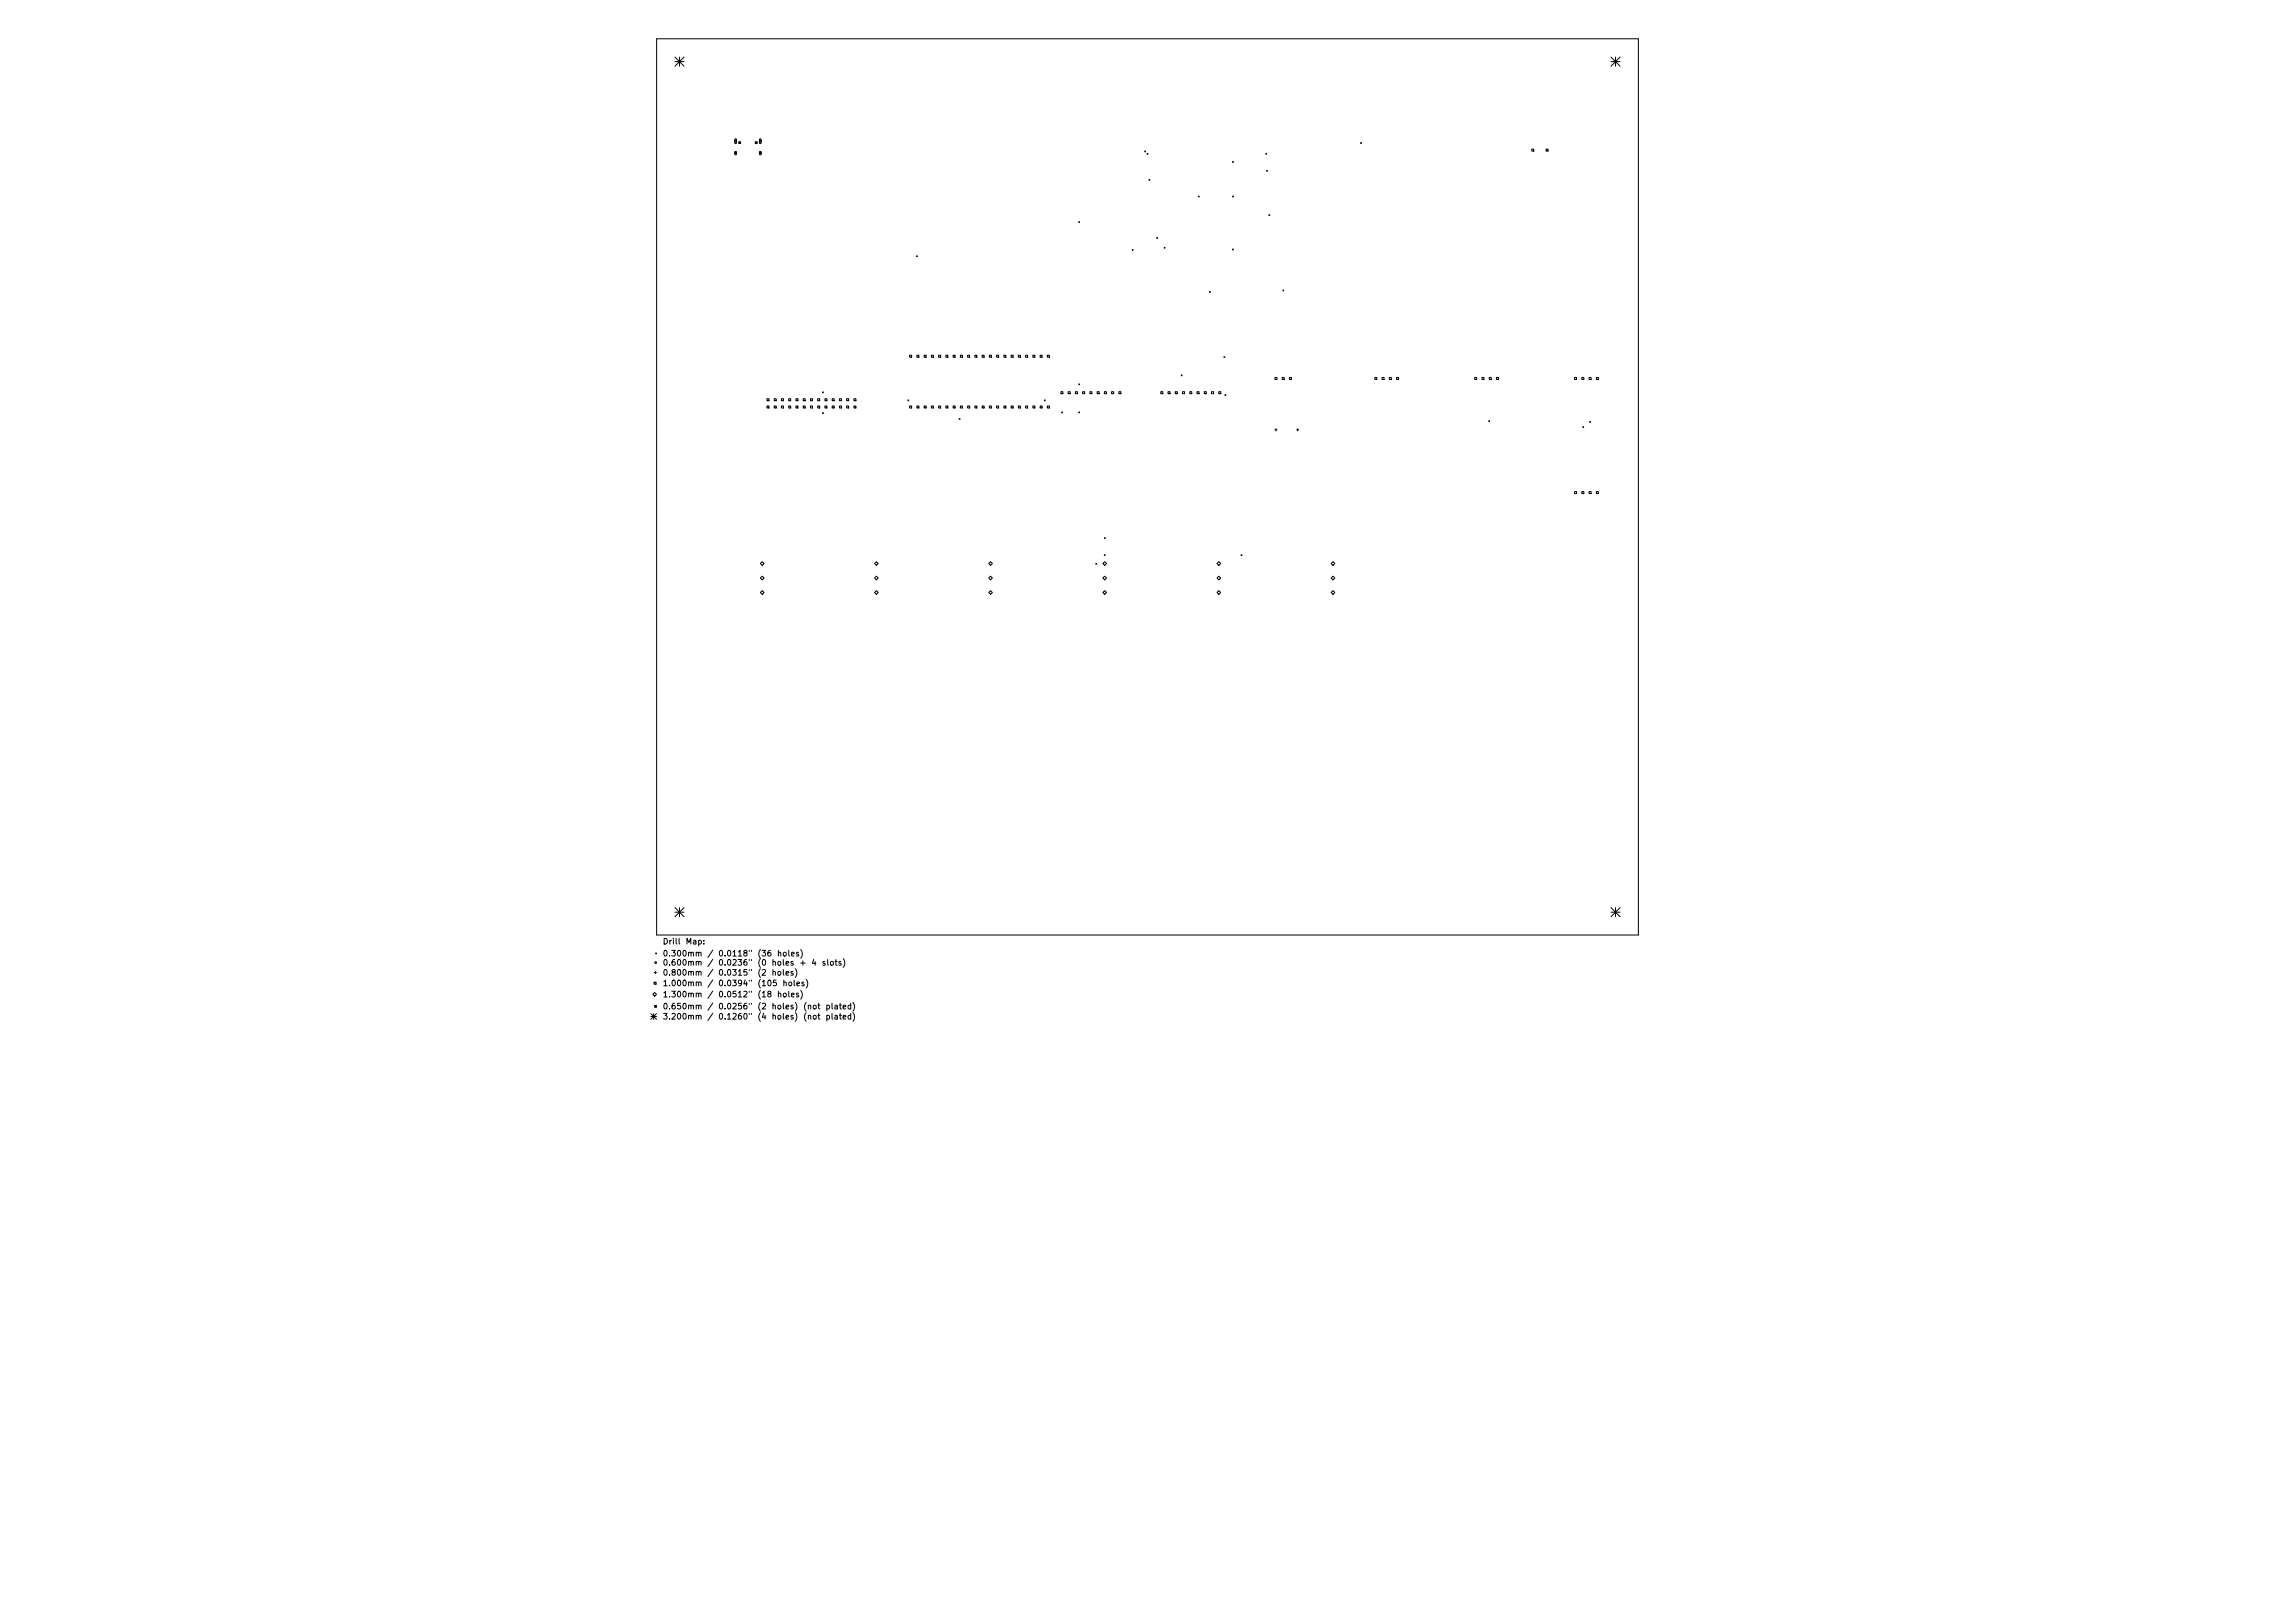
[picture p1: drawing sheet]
<svg xmlns="http://www.w3.org/2000/svg" width="297mm" height="210mm" viewBox="0 0 297 210" stroke-linecap="round" stroke-linejoin="round" font-family="sans-serif">
<defs><g id="words">
<g font-size=".7">
<text x="85.7" y="122.4">Drill</text>
<text x="85.7" y="123.9">0.300mm</text>
<text x="85.7" y="125.1">0.600mm</text>
<text x="88.7" y="122.4">Map:</text>
<text x="91.5" y="123.9">/</text>
<text x="91.5" y="125.1">/</text>
<text x="92.9" y="123.9">0.0118&quot;</text>
<text x="92.9" y="125.1">0.0236&quot;</text>
<text x="97.9" y="123.9">(36</text>
<text x="97.9" y="125.1">(0</text>
<text x="99.8" y="125.1">holes</text>
<text x="100.5" y="123.9">holes)</text>
<text x="103.4" y="125.1">+</text>
<text x="104.9" y="125.1">4</text>
<text x="106.3" y="125.1">slots)</text>
<text x="85.7" y="126.4">0.800mm</text>
<text x="85.7" y="127.8">1.000mm</text>
<text x="85.7" y="129.2">1.300mm</text>
<text x="85.7" y="130.8">0.650mm</text>
<text x="91.5" y="126.4">/</text>
<text x="91.5" y="127.8">/</text>
<text x="91.5" y="129.2">/</text>
<text x="91.5" y="130.8">/</text>
<text x="92.9" y="126.4">0.0315&quot;</text>
<text x="92.9" y="127.8">0.0394&quot;</text>
<text x="92.9" y="129.2">0.0512&quot;</text>
<text x="92.9" y="130.8">0.0256&quot;</text>
<text x="97.9" y="126.4">(2</text>
<text x="97.9" y="127.8">(105</text>
<text x="97.9" y="129.2">(18</text>
<text x="97.9" y="130.8">(2</text>
<text x="99.8" y="126.4">holes)</text>
<text x="99.8" y="130.8">holes)</text>
<text x="100.5" y="129.2">holes)</text>
<text x="101.2" y="127.8">holes)</text>
<text x="103.9" y="130.8">(not</text>
<text x="106.8" y="130.8">plated)</text>
<text x="85.7" y="132.1">3.200mm</text>
<text x="91.5" y="132.1">/</text>
<text x="92.9" y="132.1">0.1260&quot;</text>
<text x="97.9" y="132.1">(4</text>
<text x="99.8" y="132.1">holes)</text>
<text x="103.9" y="132.1">(not</text>
<text x="106.8" y="132.1">plated)</text>
</g>
</g></defs>
<g fill="none" stroke="#000" stroke-width=".13">
<path d="M85 5h127v116h-127zM87.3 7.4l1.2 1.2M87.3 8h1.2M87.9 7.4v1.2M88.5 7.4l-1.2 1.2M95.1 18h.2v.5l-.1 .1-.1-.1zM95.1 19.6l.2 .1-.1 .3-.1-.1zM95.6 18.3l.2 .3M95.8 18.3l-.2 .3M97.7 18.3l.3 .3M98 18.3l-.3 .3M98.3 18h.2v.5l-.1 .1-.1-.1z"/>
<path d="M98.3 19.6l.2 .1-.1 .3-.1-.1zM148.1 19.5l.2 .1M148.3 19.5l-.2 .1M148.4 19.8l.2 .2M148.6 19.8l-.2 .2M163.8 19.8l.1 .2M163.9 19.8l-.1 .2M176.1 18.4l.1 .2M176.2 18.4l-.1 .2M198.2 19.3h.3v.3h-.3zM200.1 19.3h.2v.3h-.2zM208.5 8h1.2"/>
<path d="M208.5 7.4l1.2 1.2M209.1 7.4v1.2M209.7 7.4l-1.2 1.2M118.6 33.1l.1 .1M118.7 33.1l-.1 .1M139.6 28.7l.1 .1M139.7 28.7l-.1 .1M146.5 32.3l.1 .1M146.6 32.3l-.1 .1M148.7 23.2l.1 .1M148.8 23.2l-.1 .1M149.7 30.7l.1 .1"/>
<path d="M149.8 30.7l-.1 .1M150.7 32l.1 .1M150.8 32l-.1 .1M155.1 25.4l.1 .1M155.2 25.4l-.1 .1M156.5 37.7l.1 .1M156.6 37.7l-.1 .1M159.5 20.9l.1 .1M159.5 25.4l.1 .1M159.5 32.2l.1 .1M159.6 20.9l-.1 .1M159.6 25.4l-.1 .1"/>
<path d="M159.6 32.2l-.1 .1M163.9 22.1l.1 .1M164 22.1l-.1 .1M164.2 27.8l.1 .1M164.3 27.8l-.1 .1M166 37.5l.1 .1M166.1 37.5l-.1 .1M99.3 51.6h.2v.3h-.2zM99.3 52.5h.2v.3h-.2zM100.2 51.6h.2v.3h-.2zM100.2 52.5h.2v.3h-.2zM101.1 51.6h.3v.3h-.3z"/>
<path d="M101.1 52.5h.3v.3h-.3zM102.1 51.6h.2v.3h-.2zM102.1 52.5h.2v.3h-.2zM103 51.6h.3v.3h-.3zM103 52.5h.3v.3h-.3zM103.9 51.6h.3v.3h-.3zM103.9 52.5h.3v.3h-.3zM104.9 51.6h.2v.3h-.2zM104.9 52.5h.2v.3h-.2zM105.8 51.6h.3v.3h-.3zM105.8 52.5h.3v.3h-.3zM106.4 50.7l.2 .1"/>
<path d="M106.4 53.4l.2 .1M106.6 50.7l-.2 .1M106.6 53.4l-.2 .1M106.8 51.6h.2v.3h-.2zM106.8 52.5h.2v.3h-.2zM107.7 51.6h.3v.3h-.3zM107.7 52.5h.3v.3h-.3zM108.6 51.6h.3v.3h-.3zM108.6 52.5h.3v.3h-.3zM109.6 51.6h.2v.3h-.2zM109.6 52.5h.2v.3h-.2zM110.5 51.6h.3v.3h-.3z"/>
<path d="M110.5 52.5h.3v.3h-.3zM117.5 51.8l.1 .1M117.6 51.8l-.1 .1M117.7 46h.3v.2h-.3zM117.7 52.5h.3v.3h-.3zM118.7 46h.2v.2h-.2zM118.7 52.5h.2v.3h-.2zM119.6 46h.3v.2h-.3zM119.6 52.5h.3v.3h-.3zM120.5 46h.3v.2h-.3zM120.5 52.5h.3v.3h-.3zM121.5 46h.2v.2h-.2z"/>
<path d="M121.5 52.5h.2v.3h-.2zM122.4 46h.3v.2h-.3zM122.4 52.5h.3v.3h-.3zM123.3 46h.3v.2h-.3zM123.3 52.5h.3v.3h-.3zM124.1 54.2l.1 .1M124.2 54.2l-.1 .1M124.3 46h.2v.2h-.2zM124.3 52.5h.2v.3h-.2zM125.2 46h.3v.2h-.3zM125.2 52.5h.3v.3h-.3zM126.2 46h.2v.2h-.2z"/>
<path d="M126.2 52.5h.2v.3h-.2zM127.1 46h.3v.2h-.3zM127.1 52.5h.3v.3h-.3zM128 46h.3v.2h-.3zM128 52.5h.3v.3h-.3zM129 46h.2v.2h-.2zM129 52.5h.2v.3h-.2zM129.9 46h.3v.2h-.3zM129.9 52.5h.3v.3h-.3zM130.8 46h.3v.2h-.3zM130.8 52.5h.3v.3h-.3zM131.8 46h.2v.2h-.2z"/>
<path d="M131.8 52.5h.2v.3h-.2zM132.7 46h.3v.2h-.3zM132.7 52.5h.3v.3h-.3zM133.7 46h.2v.2h-.2zM133.7 52.5h.2v.3h-.2zM134.6 46h.3v.2h-.3zM134.6 52.5h.3v.3h-.3zM135.2 51.8l.1 .1M135.3 51.8l-.1 .1M135.5 46h.3v.2h-.3zM135.5 52.5h.3v.3h-.3zM137.3 50.7h.3v.2h-.3z"/>
<path d="M137.4 53.3l.1 .1M137.5 53.3l-.1 .1M138.2 50.7h.3v.2h-.3zM139.2 50.7h.2v.2h-.2zM139.6 49.7l.1 .1M139.6 53.3l.1 .1M139.7 49.7l-.1 .1M139.7 53.3l-.1 .1M140.1 50.7h.3v.2h-.3zM141 50.7h.3v.2h-.3zM142 50.7h.2v.2h-.2zM142.9 50.7h.3v.2h-.3z"/>
<path d="M143.9 50.7h.2v.2h-.2zM144.8 50.7h.3v.2h-.3zM150.2 50.7h.3v.2h-.3zM151.2 50.7h.2v.2h-.2zM152.1 50.7h.3v.2h-.3zM152.9 48.5l.1 .1M153 48.5l-.1 .1M153 50.7h.3v.2h-.3zM154 50.7h.2v.2h-.2zM154.9 50.7h.3v.2h-.3zM155.8 50.7h.3v.2h-.3zM156.8 50.7h.2v.2h-.2z"/>
<path d="M157.7 50.7h.3v.2h-.3zM158.4 46.2l.1 .1M158.5 46.2l-.1 .1M158.5 51.1l.1 .1M158.6 51.1l-.1 .1M165 55.6h.3M165 48.8h.3v.3h-.3zM165.1 55.5v.3M165.9 48.8h.3v.3h-.3zM166.9 48.8h.2v.3h-.2zM167.8 55.6h.3M167.9 55.5v.3"/>
<path d="M177.9 48.8h.3v.3h-.3zM178.9 48.8h.2v.3h-.2zM179.8 48.8h.3v.3h-.3zM180.7 48.8h.3v.3h-.3zM190.8 48.8h.3v.3h-.3zM191.8 48.8h.2v.3h-.2zM192.7 54.4l.1 .2M192.7 48.8h.3v.3h-.3zM192.8 54.4l-.1 .2M193.7 48.8h.2v.3h-.2zM203.8 48.8h.2v.3h-.2zM204.7 48.8h.3v.3h-.3z"/>
<path d="M204.8 55.2l.1 .1M204.9 55.2l-.1 .1M205.6 48.8h.3v.3h-.3zM205.7 54.5l.1 .1M205.8 54.5l-.1 .1M206.6 48.8h.2v.3h-.2zM98.4 72.9l.2-.2 .3 .2-.3 .3zM98.6 74.6l.3 .2-.3 .2-.2-.2zM98.6 76.4l.3 .3-.3 .2-.2-.2zM113.2 72.9l.2-.2 .3 .2-.3 .3zM113.4 74.6l.3 .2-.3 .2-.2-.2zM113.4 76.4l.3 .3-.3 .2-.2-.2z"/>
<path d="M127.9 72.9l.3-.2 .2 .2-.2 .3zM128.2 74.6l.2 .2-.2 .2-.3-.2zM128.2 76.4l.2 .3-.2 .2-.3-.2zM141.8 72.9l.1 .1M141.9 72.9l-.1 .1M142.7 72.9l.3-.2 .2 .2-.2 .3zM142.7 74.8l.3-.2 .2 .2-.2 .2zM142.7 76.7l.3-.3 .2 .3-.2 .2zM142.9 71.8l.1 .1M142.9 69.6l.1 .1M143 71.8l-.1 .1M143 69.6l-.1 .1"/>
<path d="M157.7 72.7l.3 .2-.3 .3-.2-.3zM157.7 74.6l.3 .2-.3 .2-.2-.2zM157.7 76.4l.3 .3-.3 .2-.2-.2zM160.6 71.8l.1 .1M160.7 71.8l-.1 .1M172.3 72.9l.2-.2 .2 .2-.2 .3zM172.3 74.8l.2-.2 .2 .2-.2 .2zM172.3 76.7l.2-.3 .2 .3-.2 .2zM203.8 63.6h.2v.3h-.2zM204.7 63.6h.3v.3h-.3zM205.6 63.6h.3v.3h-.3zM206.6 63.6h.2v.3h-.2z"/>
<path d="M87.3 117.4l1.2 1.2M87.3 118h1.2M87.9 117.4v1.2M88.5 117.4l-1.2 1.2M208.5 118h1.2M208.5 117.4l1.2 1.2M209.1 117.4v1.2M209.7 117.4l-1.2 1.2M84.2 131.2l.8 .7M84.2 131.5h.8M84.5 128.7l.2-.3 .3 .3-.3 .2zM84.6 131.2v.7"/>
<path d="M84.6 127.1h.3v.2h-.3zM84.7 125.8h.3M84.7 130.1l.3 .2M84.8 125.7v.3M84.8 123.3l.2 .1M85 123.3l-.2 .1M85 130.1l-.3 .2M85 131.2l-.8 .7"/>
<circle cx="95.2" cy="18.3" r=".11"/>
<circle cx="95.2" cy="19.8" r=".11"/>
<circle cx="95.7" cy="18.5" r=".12"/>
<circle cx="97.9" cy="18.5" r=".12"/>
<circle cx="98.4" cy="18.3" r=".11"/>
<circle cx="98.4" cy="19.8" r=".11"/>
<circle cx="84.8" cy="130.2" r=".12"/>
<circle cx="84.8" cy="124.6" r=".11"/>
</g>
<use href="#words"/>
</svg>
